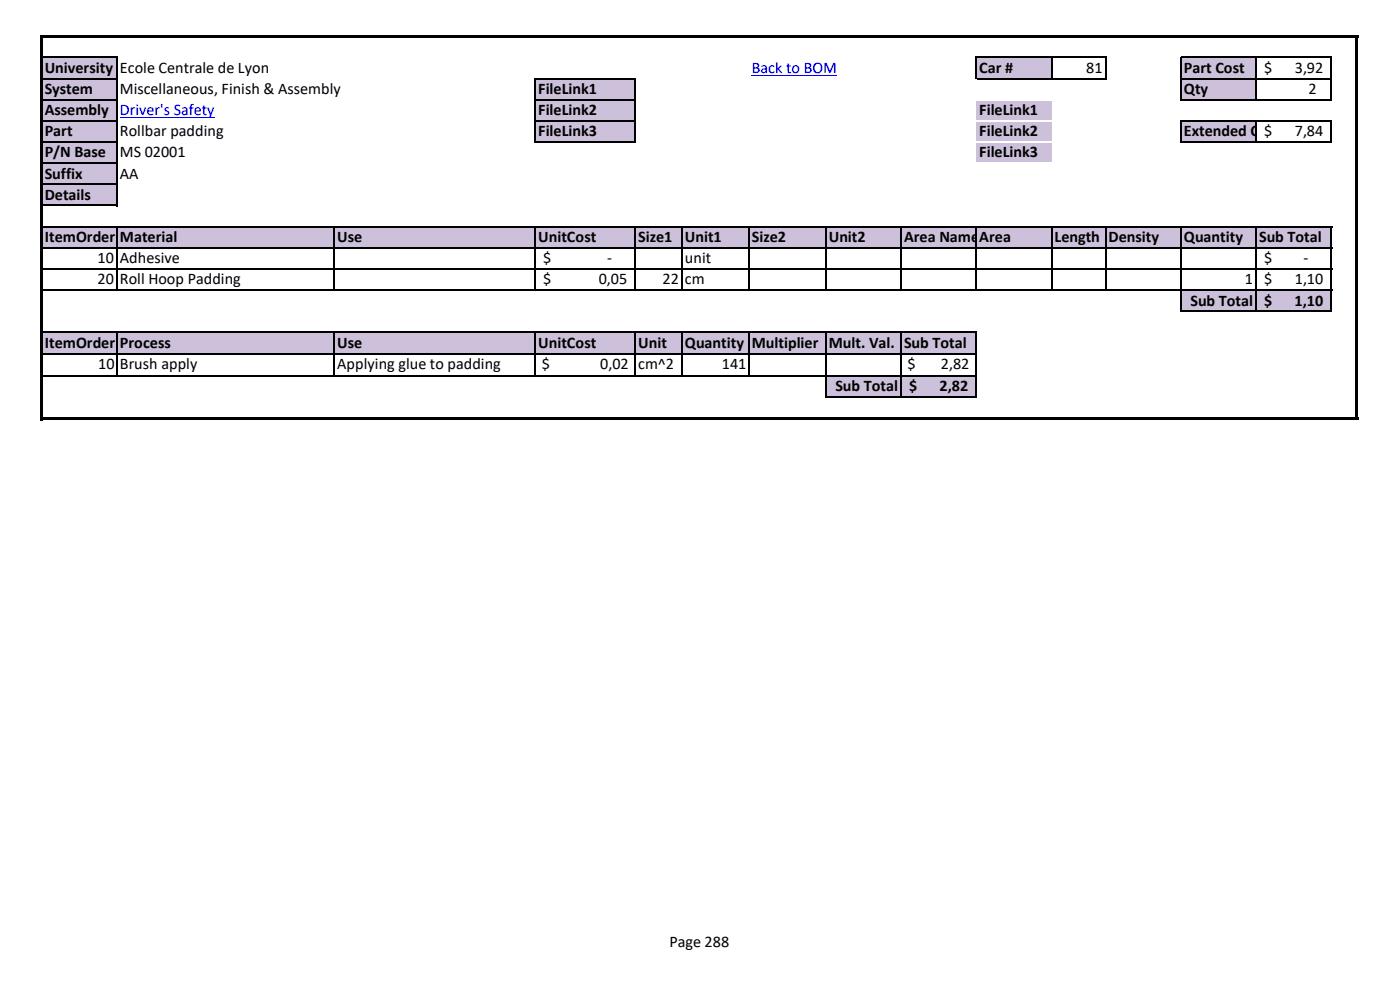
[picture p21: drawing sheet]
<svg xmlns="http://www.w3.org/2000/svg" width="297mm" height="210mm" viewBox="0 0 297 210" stroke-linecap="round" stroke-linejoin="round" font-family="sans-serif">
<defs><g id="words">
<g font-size="3.4">
<text x="9.5" y="15.5">University</text>
<text x="25.4" y="15.5">Ecole Centrale de Lyon</text>
<text x="207.8" y="15.5">Car #</text>
<text x="230.5" y="15.5">81</text>
<text x="251.2" y="15.5">Part Cost</text>
<text x="268.2" y="15.5">$</text>
<text x="274.7" y="15.5">3,92</text>
<text x="9.5" y="19.9">System</text>
<text x="25.4" y="19.9">Miscellaneous, Finish &amp; Assembly</text>
<text x="114.2" y="19.9">FileLink1</text>
<text x="251.2" y="19.9">Qty</text>
<text x="277.6" y="19.9">2</text>
<text x="9.5" y="24.4">Assembly</text>
<text x="9.5" y="28.9">Part</text>
<text x="25.4" y="28.9">Rollbar padding</text>
<text x="114.2" y="24.4">FileLink2</text>
<text x="114.2" y="28.9">FileLink3</text>
<text x="207.8" y="24.4">FileLink1</text>
<text x="207.8" y="28.9">FileLink2</text>
<text x="251.2" y="28.9">Extended Cost</text>
<text x="268.2" y="28.9">$</text>
<text x="274.7" y="28.9">7,84</text>
<text x="9.5" y="33.4">P/N Base</text>
<text x="25.4" y="33.4">MS 02001</text>
<text x="207.8" y="33.4">FileLink3</text>
<text x="9.5" y="37.9">Suffix</text>
<text x="25.4" y="37.9">AA</text>
<text x="9.5" y="42.4">Details</text>
<text x="9.5" y="51.4">ItemOrder</text>
<text x="25.4" y="51.4">Material</text>
<text x="71.6" y="51.4">Use</text>
<text x="114.2" y="51.4">UnitCost</text>
<text x="135.4" y="51.4">Size1</text>
<text x="145.3" y="51.4">Unit1</text>
<text x="159.5" y="51.4">Size2</text>
<text x="175.8" y="51.4">Unit2</text>
<text x="191.8" y="51.4">Area Name</text>
<text x="207.8" y="51.4">Area</text>
<text x="223.7" y="51.4">Length</text>
<text x="235.2" y="51.4">Density</text>
<text x="251.2" y="51.4">Quantity</text>
<text x="267.1" y="51.4">Sub Total</text>
<text x="20.7" y="55.8">10</text>
<text x="25.4" y="55.8">Adhesive</text>
<text x="115.2" y="55.8">$</text>
<text x="128.8" y="55.8">-</text>
<text x="145.3" y="55.8">unit</text>
<text x="268.2" y="55.8">$</text>
<text x="276.5" y="55.8">-</text>
<text x="20.7" y="60.3">20</text>
<text x="25.4" y="60.3">Roll Hoop Padding</text>
<text x="115.2" y="60.3">$</text>
<text x="127" y="60.3">0,05</text>
<text x="140.6" y="60.3">22</text>
<text x="145.3" y="60.3">cm</text>
<text x="252.6" y="64.8">Sub Total</text>
<text x="264.1" y="60.3">1</text>
<text x="268.2" y="60.3">$</text>
<text x="268.2" y="64.8">$</text>
<text x="274.7" y="64.8">1,10</text>
<text x="274.7" y="60.3">1,10</text>
<text x="9.5" y="73.8">ItemOrder</text>
<text x="25.4" y="73.8">Process</text>
<text x="71.6" y="73.8">Use</text>
<text x="114.2" y="73.8">UnitCost</text>
<text x="135.4" y="73.8">Unit</text>
<text x="145.3" y="73.8">Quantity</text>
<text x="159.5" y="73.8">Multiplier</text>
<text x="175.8" y="73.8">Mult. Val.</text>
<text x="191.8" y="73.8">Sub Total</text>
<text x="20.8" y="78.4">10</text>
<text x="25.4" y="78.4">Brush apply</text>
<text x="71.6" y="78.4">Applying glue to padding</text>
<text x="115" y="78.4">$</text>
<text x="127.3" y="78.4">0,02</text>
<text x="135.4" y="78.4">cm^2</text>
<text x="153.1" y="78.4">141</text>
<text x="177.2" y="83">Sub Total</text>
<text x="192.6" y="78.4">$</text>
<text x="192.9" y="83">$</text>
<text x="199.3" y="83">2,82</text>
<text x="199.6" y="78.4">2,82</text>
<text x="142" y="201">Page 288</text>
</g>
<g font-size="3.4" fill="#00f">
<text x="159.5" y="15.5">Back to BOM</text>
<text x="25.4" y="24.4">Driver's Safety</text>
</g>
</g></defs>
<g fill="#ccc0da">
<path d="M9 12.1h15.8v4.6h-15.8z" fill-rule="evenodd"/>
<path d="M207.1 12.1h16v4.6h-16z" fill-rule="evenodd"/>
<path d="M250.5 12.1h16v4.6h-16z" fill-rule="evenodd"/>
<path d="M9 16.6h15.8v4.6h-15.8z" fill-rule="evenodd"/>
<path d="M113.6 16.6h21.2v4.6h-21.2z" fill-rule="evenodd"/>
<path d="M250.5 16.6h16v4.6h-16z" fill-rule="evenodd"/>
<path d="M9 21.1h15.8v9h-15.8z" fill-rule="evenodd"/>
<path d="M113.6 21.1h21.2v9h-21.2z" fill-rule="evenodd"/>
<path d="M207.1 21.1h16v9h-16z" fill-rule="evenodd"/>
<path d="M250.5 25.6h16v4.5h-16z" fill-rule="evenodd"/>
<path d="M9 30.1h15.8v4.5h-15.8z" fill-rule="evenodd"/>
<path d="M207.1 30.1h16v4.5h-16z" fill-rule="evenodd"/>
<path d="M9 34.6h15.8v9h-15.8z" fill-rule="evenodd"/>
<path d="M9 48.1h273.5v4.5h-273.5z" fill-rule="evenodd"/>
<path d="M250.5 61.5h32v4.6h-32z" fill-rule="evenodd"/>
<path d="M9 70.5h198.2v4.5h-198.2z" fill-rule="evenodd"/>
<path d="M175.2 79.7h32v4.5h-32z" fill-rule="evenodd"/>
</g>
<path d="M159.5 15.9h18.1M25.4 24.9h20.2" fill="none" stroke="#00f" stroke-width=".21"/>
<path d="M9.1 12.2h15.9M9.1 16.7h15.9M113.7 16.7h21.2M207.3 12.2h27.4M207.3 16.7h27.4M9.1 21.2h15.9M113.7 21.2h21.2" fill="none" stroke="#000" stroke-width=".3"/>
<path d="M207.1 21h16v.3h-16z" fill-rule="evenodd" fill="#fff"/>
<path d="M9.1 25.6h15.9M113.7 25.6h21.2" fill="none" stroke="#000" stroke-width=".3"/>
<path d="M207.1 25.5h16v.3h-16z" fill-rule="evenodd" fill="#fff"/>
<path d="M250.5 12v9.3M266.5 12.3v9M282.5 12.3v9M9.1 30.1h15.9M113.7 30.1h21.2" fill="none" stroke="#000" stroke-width=".3"/>
<path d="M207.1 30h16v.3h-16z" fill-rule="evenodd" fill="#fff"/>
<g fill="none" stroke="#000" stroke-width=".3">
<path d="M24.8 12.3v31.4M113.6 16.5v13.8M134.8 16.8v13.5M207.1 12v4.8M223.1 12.3v4.5M234.6 12.3v4.5M250.7 12.2h31.9M250.7 16.7h31.9M9.1 34.6h15.9M250.5 25.5v4.8M250.7 21.2h31.9M250.7 25.6h31.9"/>
<path d="M250.7 30.1h31.9M266.5 25.8v4.5M282.5 25.8v4.5M24.8 48.2v13.5M70.9 48.2v13.5M113.6 48.2v13.5M134.8 48.2v13.5M144.7 48.2v13.5M158.9 48.2v13.5M175.2 48.2v13.5M191.2 48.2v13.5M207.1 48.2v13.5"/>
<path d="M223.1 48.2v13.5M234.6 48.2v13.5M250.5 48.2v18M266.5 48.2v18M282.5 48.2v18M24.8 70.7v9.2M70.9 70.7v9.2M113.6 70.7v9.2M134.8 70.7v9.2M144.7 70.7v9.2M158.9 70.7v9.2M175.2 70.7v13.6"/>
<path d="M191.2 70.7v13.6M207.1 70.7v13.6"/>
</g>
<g fill="#000">
<path d="M9.1 7.4h279.1v.6h-279.1z" fill-rule="evenodd"/>
<path d="M8.6 7.4h.5v81.8h-.5z" fill-rule="evenodd"/>
<path d="M287.6 8h.6v81.2h-.6z" fill-rule="evenodd"/>
</g>
<path d="M207.1 34.5h16v.3h-16z" fill-rule="evenodd" fill="#fff"/>
<path d="M9.1 39.1h15.9M9.1 43.6h15.9M9.1 48.1h273.5M9.1 52.6h273.5M9.1 57.1h273.5M9.1 61.5h273.5M9.1 70.5h198.2M9.1 75h198.2M9.1 79.7h198.2M250.7 66h31.9M175.4 84.2h31.9" fill="none" stroke="#000" stroke-width=".3"/>
<path d="M9.1 88.6h279.1v.6h-279.1z" fill-rule="evenodd" fill="#000"/>
<use href="#words"/>
</svg>
